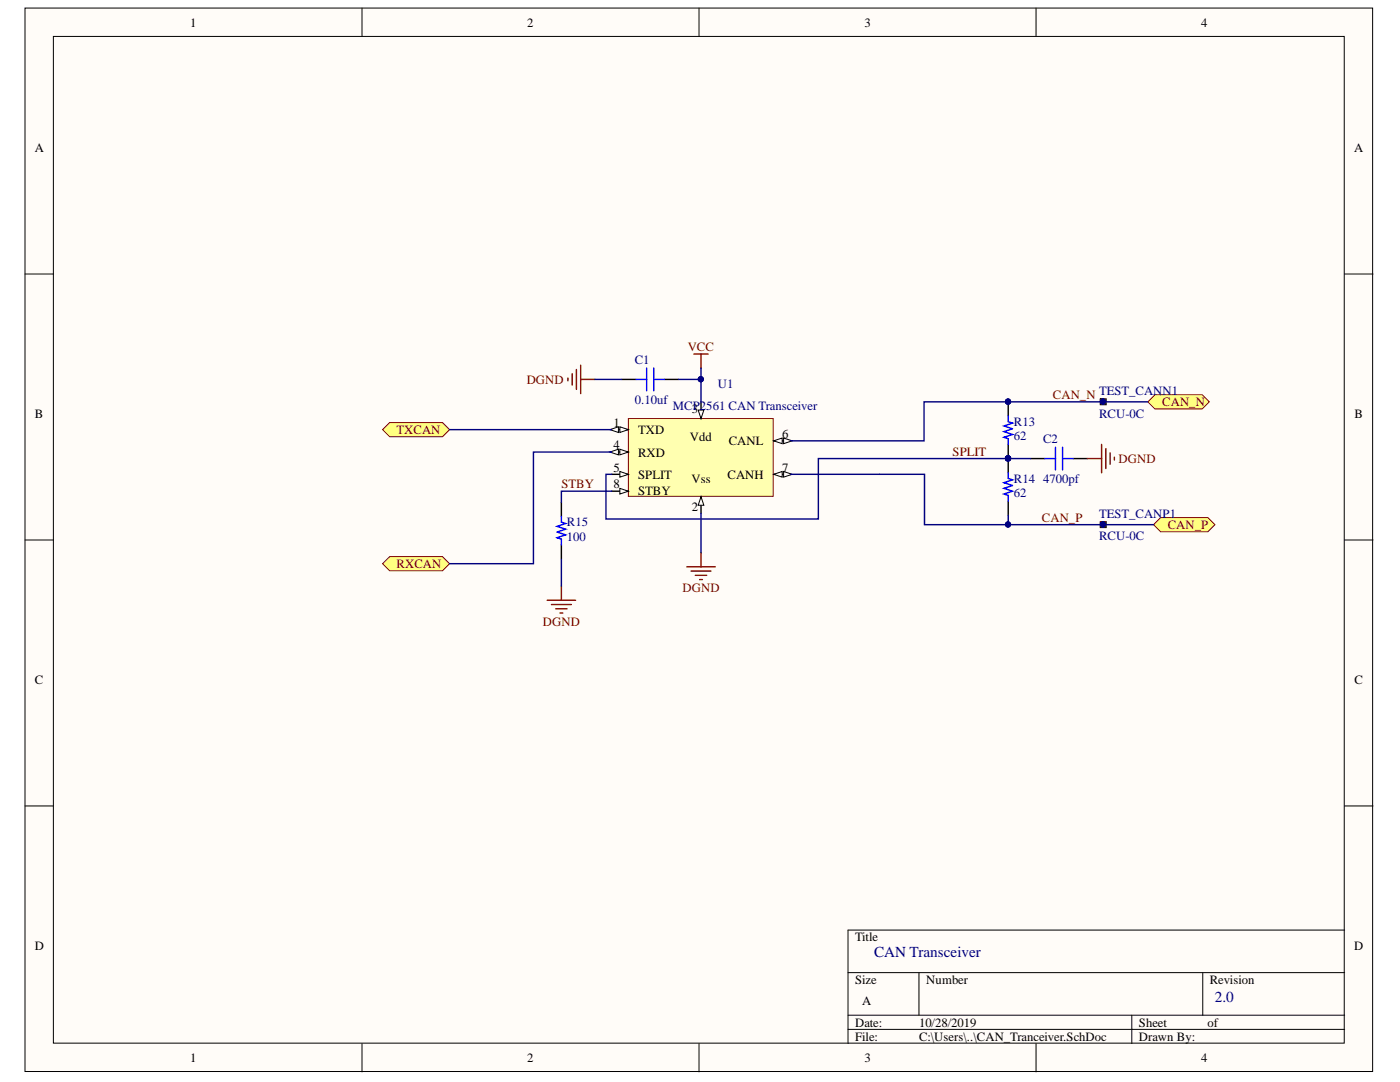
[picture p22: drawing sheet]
<svg xmlns="http://www.w3.org/2000/svg" width="279mm" height="216mm" viewBox="0 0 279 216" stroke-linecap="round" stroke-linejoin="round" font-family="sans-serif">
<defs><g id="words">
<g font-size="3" fill="#000080">
<text x="174.5" y="190.9">CAN Transceiver</text>
<text x="242.4" y="199.9">2.0</text>
</g>
<g font-size="2.5">
<text x="38" y="5.3">1</text>
<text x="105.2" y="5.3">2</text>
<text x="172.5" y="5.3">3</text>
<text x="239.7" y="5.3">4</text>
<text x="6.9" y="30.4">A</text>
<text x="270.3" y="30.4">A</text>
<text x="6.9" y="83.5">B</text>
<text x="138.1" y="82.4">3</text>
<text x="270.3" y="83.5">B</text>
<text x="122.4" y="89.7">4</text>
<text x="122.4" y="85.2">1</text>
<text x="127.4" y="86.6">TXD</text>
<text x="137.7" y="88.1">Vdd</text>
<text x="145.4" y="88.8">CANL</text>
<text x="156.1" y="87.5">6</text>
<text x="122.4" y="94.1">5</text>
<text x="127.4" y="95.5">SPLIT</text>
<text x="127.4" y="91.1">RXD</text>
<text x="145.2" y="95.5">CANH</text>
<text x="156.1" y="94.1">7</text>
<text x="122.4" y="97.4">8</text>
<text x="127.4" y="98.9">STBY</text>
<text x="138" y="96.3">Vss</text>
<text x="138.1" y="101.9">2</text>
<text x="6.9" y="136.6">C</text>
<text x="270.3" y="136.6">C</text>
<text x="6.9" y="189.6">D</text>
<text x="170.6" y="187.9">Title</text>
<text x="270.3" y="189.6">D</text>
<text x="170.6" y="196.4">Size</text>
<text x="184.9" y="196.4">Number</text>
<text x="241.4" y="196.4">Revision</text>
<text x="172.1" y="200.6">A</text>
<text x="170.6" y="204.8">Date:</text>
<text x="170.6" y="207.6">File:</text>
<text x="183.4" y="204.8">10/28/2019</text>
<text x="183.4" y="207.6">C:\Users\..\CAN_Tranceiver.SchDoc</text>
<text x="227.3" y="204.8">Sheet</text>
<text x="227.3" y="207.6">Drawn By:</text>
<text x="241" y="204.8">of</text>
<text x="38" y="211.9">1</text>
<text x="105.2" y="211.9">2</text>
<text x="172.5" y="211.9">3</text>
<text x="239.7" y="211.9">4</text>
</g>
<g font-size="2.5" fill="#800000">
<text x="137.2" y="70.1">VCC</text>
<text x="105.1" y="76.6">DGND</text>
<text x="210.1" y="79.6">CAN_N</text>
<text x="232" y="81">CAN_N</text>
<text x="79.2" y="86.6">TXCAN</text>
<text x="190.1" y="90.9">SPLIT</text>
<text x="223.2" y="92.4">DGND</text>
<text x="112" y="97.4">STBY</text>
<text x="207.9" y="104.1">CAN_P</text>
<text x="233.1" y="105.5">CAN_P</text>
<text x="79.2" y="113.3">RXCAN</text>
<text x="136.2" y="118.2">DGND</text>
<text x="108.3" y="124.9">DGND</text>
</g>
<g font-size="2.5" fill="#000080">
<text x="126.7" y="72.6">C1</text>
<text x="143.2" y="77.4">U1</text>
<text x="126.7" y="80.5">0.10uf</text>
<text x="134.3" y="81.9">MCP2561 CAN Transceiver</text>
<text x="219.4" y="78.8">TEST_CANN1</text>
<text x="219.4" y="83.3">RCU-0C</text>
<text x="202.4" y="87.8">62</text>
<text x="202.4" y="85">R13</text>
<text x="208.2" y="88.4">C2</text>
<text x="202.4" y="99.1">62</text>
<text x="202.4" y="96.3">R14</text>
<text x="208.2" y="96.3">4700pf</text>
<text x="113.1" y="107.9">100</text>
<text x="113.1" y="105">R15</text>
<text x="219.4" y="103.3">TEST_CANP1</text>
<text x="219.4" y="107.8">RCU-0C</text>
</g>
</g></defs>
<g fill="#fffcf8" stroke="#000" stroke-width=".2">
<path d="M5 1.6h268.9v212.2h-268.9z"/>
<path d="M10.7 7.3h257.6v200.8h-257.6z"/>
</g>
<g fill="none" stroke="#000" stroke-width=".2">
<path d="M72.2 1.6v5.7M139.5 1.6v5.7M206.8 1.6v5.7M5 54.7h5.7M268.4 54.7h5.6M5 107.8h5.7M268.4 107.8h5.6M5 160.8h5.7M268.4 160.8h5.6M169.2 194.1h99.2M183.4 194.1v8.5M240 194.1v8.5"/>
<path d="M268.4 185.6h-99.2v22.6M72.2 208.2v5.7M139.5 208.2v5.7M169.2 202.6h99.2M169.2 205.4h99.2M206.8 208.2v5.7M225.9 202.6v5.6"/>
</g>
<g fill="#ffff80" stroke="#800000" stroke-width=".2">
<path d="M76.4 85.7l1.4-1.4h10.5l1.4 1.4-1.4 1.4h-10.5z" fill-rule="evenodd"/>
<path d="M76.4 112.5l1.4-1.4h10.5l1.4 1.4-1.4 1.4h-10.5z" fill-rule="evenodd"/>
<path d="M230.2 104.7l1.4-1.4h9.5l1.4 1.4-1.4 1.4h-9.5z" fill-rule="evenodd"/>
<path d="M229.1 80.2l1.4-1.4h9.4l1.4 1.4-1.4 1.4h-9.4z" fill-rule="evenodd"/>
</g>
<path d="M125.4 83.5h28.9v15.5h-28.9z" fill="#ffffb0" stroke="#800000" stroke-width=".2"/>
<path d="M122.1 98h3.3" fill="none" stroke="#000" stroke-width=".28"/>
<path d="M123.7 97.4l1.7 .6-1.7 .6z" fill="#fffcf8"/>
<path d="M123.7 97.4l1.7 .6-1.7 .6z" fill="none" stroke="#000" stroke-width=".2"/>
<path d="M122.1 94.6h3.3" fill="none" stroke="#000" stroke-width=".28"/>
<path d="M123.7 94.1l1.7 .5-1.7 .6z" fill="#fffcf8"/>
<path d="M123.7 94.1l1.7 .5-1.7 .6z" fill="none" stroke="#000" stroke-width=".2"/>
<path d="M122.1 90.2h3.3" fill="none" stroke="#000" stroke-width=".28"/>
<path d="M123.7 89.6l1.7 .6-1.7 .6z" fill="#fffcf8"/>
<path d="M123.7 89.6l1.7 .6-1.7 .6z" fill="none" stroke="#000" stroke-width=".2"/>
<path d="M121.7 90.2l1.7-.6v1.2z" fill="#fffcf8"/>
<path d="M121.7 90.2l1.7-.6v1.2z" fill="none" stroke="#000" stroke-width=".2"/>
<path d="M122.1 85.7h3.3" fill="none" stroke="#000" stroke-width=".28"/>
<path d="M123.7 85.2l1.7 .5-1.7 .6z" fill="#fffcf8"/>
<path d="M123.7 85.2l1.7 .5-1.7 .6z" fill="none" stroke="#000" stroke-width=".2"/>
<path d="M121.7 85.7l1.7-.5v1.1z" fill="#fffcf8"/>
<path d="M121.7 85.7l1.7-.5v1.1z" fill="none" stroke="#000" stroke-width=".2"/>
<path d="M154.4 88h3.3" fill="none" stroke="#000" stroke-width=".28"/>
<path d="M154.4 88l1.7-.6v1.1z" fill="#fffcf8"/>
<path d="M154.4 88l1.7-.6v1.1z" fill="none" stroke="#000" stroke-width=".2"/>
<path d="M156.4 87.4l1.7 .6-1.7 .5z" fill="#fffcf8"/>
<path d="M156.4 87.4l1.7 .6-1.7 .5z" fill="none" stroke="#000" stroke-width=".2"/>
<path d="M154.4 94.6h3.3" fill="none" stroke="#000" stroke-width=".28"/>
<path d="M154.4 94.6l1.7-.5v1.1z" fill="#fffcf8"/>
<path d="M154.4 94.6l1.7-.5v1.1z" fill="none" stroke="#000" stroke-width=".2"/>
<path d="M156.4 94.1l1.7 .5-1.7 .6z" fill="#fffcf8"/>
<path d="M156.4 94.1l1.7 .5-1.7 .6z" fill="none" stroke="#000" stroke-width=".2"/>
<path d="M139.9 80.2v3.3" fill="none" stroke="#000" stroke-width=".28"/>
<path d="M139.3 81.8h1.2l-.6 1.7z" fill="#fffcf8"/>
<path d="M139.3 81.8h1.2l-.6 1.7z" fill="none" stroke="#000" stroke-width=".2"/>
<path d="M139.9 99.1v3.4" fill="none" stroke="#000" stroke-width=".28"/>
<path d="M139.9 99.1l.6 1.7h-1.2z" fill="#fffcf8"/>
<path d="M139.9 99.1l.6 1.7h-1.2z" fill="none" stroke="#000" stroke-width=".2"/>
<g fill="none" stroke="#800000" stroke-width=".28">
<path d="M113.3 75.4v.6M114.2 74.6v2.2M115 73.7v4M115.9 72.9v5.6M115.9 75.7h2.8M138.5 70.6h2.8M139.9 70.6v2.9M217 91.5h2.8M219.8 88.7v5.6M220.7 89.5v4M221.5 90.4v2.2M222.4 91.2v.6"/>
<path d="M109.2 119.8h5.7M112 116.9v2.9M137.1 113.1h5.6M137.9 113.9h4M138.8 114.8h2.2M139.6 115.6h.6M139.9 110.3v2.8M110.1 120.6h3.9M110.9 121.5h2.3M111.8 122.3h.5"/>
</g>
<path d="M124.1 75.7h2.8M132.6 75.7h2.8M219.6 79.6h1.1v1.1h-1.1zM201.2 80.2v2.8M201.2 88.7v5.6M201.2 100v2.8M205.7 91.5h2.8M214.2 91.5h2.8M220.2 80.2h.1M112 100.2v2.9M112 108.7v2.8" fill="none" stroke="#000" stroke-width=".28"/>
<path d="M126.9 75.7h2.2M129.1 73.4v4.6M130.5 75.7h2.1M130.5 73.4v4.6M201.2 94.3v1.2l.9 .2-1.7 .6 1.7 .6-1.7 .5 1.7 .6-1.7 .6 .8 .3v1.1M201.2 83v1.1l.9 .3-1.7 .6 1.7 .6-1.7 .5 1.7 .6-1.7 .6 .8 .2v1.2M208.5 91.5h2.1M210.6 89.2v4.6M212.1 91.5h2.1M212.1 89.2v4.6M112 103.1v1.1l.9 .3-1.7 .5 1.7 .6-1.7 .6 1.7 .5-1.7 .6 .8 .3v1.1" fill="none" stroke="#00f" stroke-width=".28"/>
<g fill="#000080" stroke="#000080" stroke-width=".2">
<circle cx="201.2" cy="91.5" r=".52"/>
<circle cx="201.2" cy="80.1" r=".52"/>
<circle cx="220.1" cy="80.1" r=".52"/>
</g>
<path d="M219.6 79.6h1v1h-1z" fill="#fff" stroke="#800000" stroke-width=".2"/>
<g fill="#000080" stroke="#000080" stroke-width=".2">
<circle cx="220.1" cy="80.1" r=".52"/>
<circle cx="220.1" cy="104.7" r=".52"/>
</g>
<path d="M219.6 104.1h1.1v1.1h-1.1zM220.2 104.7h.1" fill="none" stroke="#000" stroke-width=".28"/>
<path d="M219.6 104.1h1v1h-1z" fill="#fff" stroke="#800000" stroke-width=".2"/>
<g fill="#000080" stroke="#000080" stroke-width=".2">
<circle cx="220.1" cy="104.7" r=".52"/>
<circle cx="139.9" cy="75.7" r=".52"/>
<circle cx="201.2" cy="104.7" r=".52"/>
<circle cx="201.2" cy="91.5" r=".52"/>
<circle cx="201.2" cy="80.1" r=".52"/>
<circle cx="220.1" cy="80.1" r=".52"/>
</g>
<path d="M118.7 75.7h5.4M135.4 75.7h4.5M139.9 73.5v6.7M89.7 85.7h32.4M122.1 90.2h-15.6v22.3h-16.8M122.1 98h-10.1v2.2M157.7 94.6h26.8v10.1h45.7M205.7 91.5h-42.4v12.1h-42.4v-9h1.2M229.1 80.2h-44.7v7.8h-26.7M112 111.5v5.4M139.9 102.5v7.8M201.2 102.8v1.9" fill="none" stroke="#000080" stroke-width=".28"/>
<use href="#words"/>
</svg>
